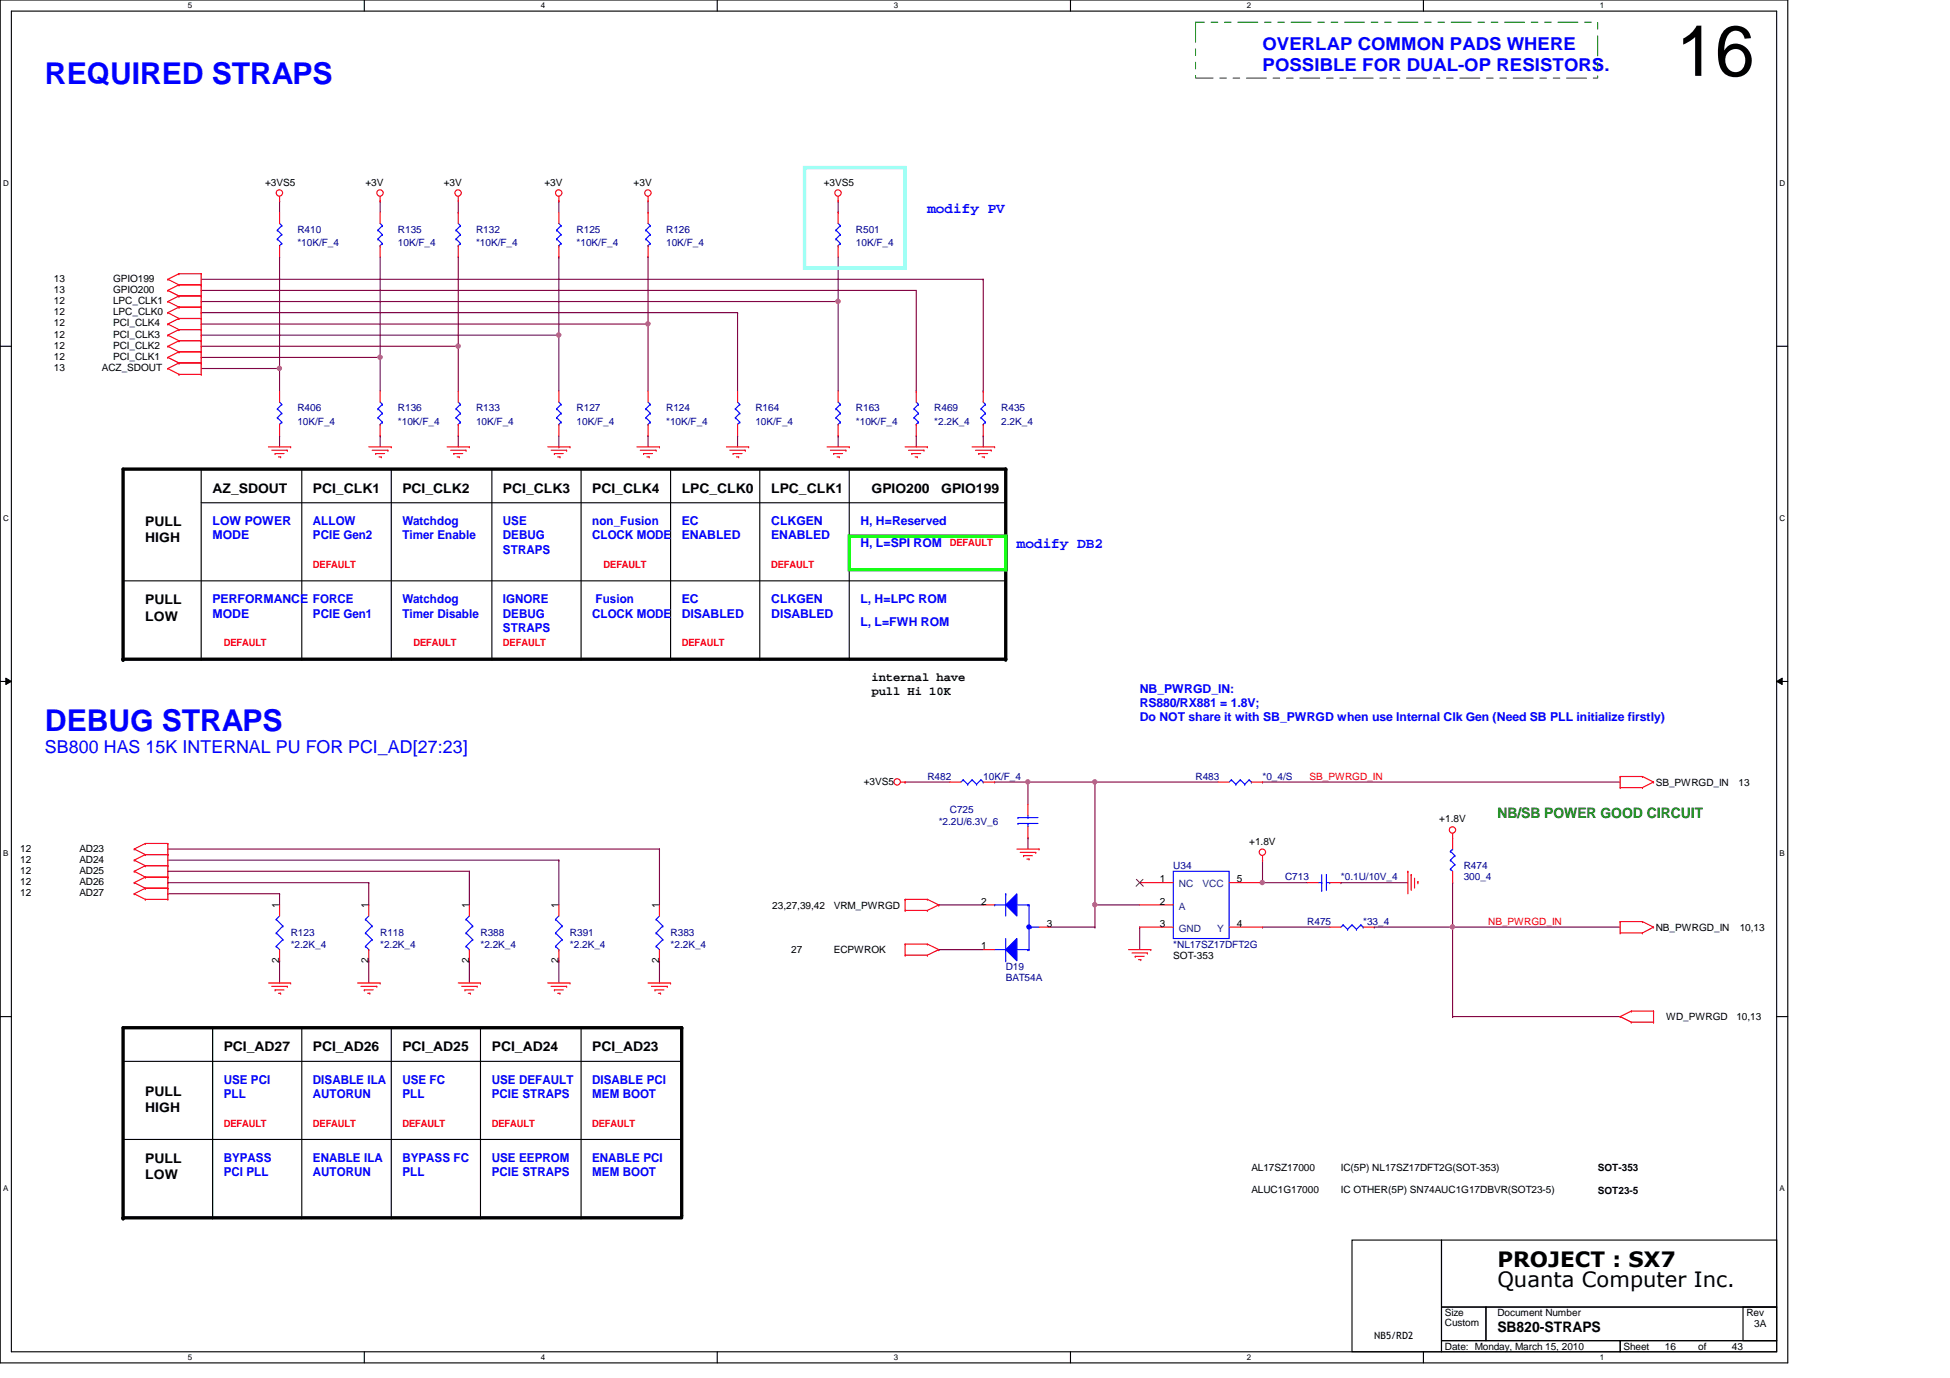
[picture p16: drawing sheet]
<svg xmlns="http://www.w3.org/2000/svg" width="297mm" height="210mm" viewBox="0 0 297 210" stroke-linecap="round" stroke-linejoin="round" font-family="sans-serif">
<defs><g id="words">
<text font-size="10.9" x="255.3" y="11.6">16</text>
<g font-size="4.6" fill="#00f">
<text x="6.9" y="12.7">REQUIRED STRAPS</text>
<text x="6.9" y="111.4">DEBUG STRAPS</text>
</g>
<g font-size="3.2">
<text x="228.1" y="196">Quanta Computer Inc.</text>
<text x="228.1" y="193">PROJECT : SX7</text>
</g>
<g font-size="2.7" fill="#00f">
<text x="192.3" y="7.6">OVERLAP COMMON PADS WHERE</text>
<text x="192.3" y="10.9">POSSIBLE FOR DUAL-OP RESISTORS.</text>
<text x="6.9" y="114.8">SB800 HAS 15K INTERNAL PU FOR PCI_AD[27:23]</text>
</g>
<g font-size="2.2" fill="#00f">
<text x="141.3" y="32.4">modify PV</text>
<text x="154.9" y="83.5">modify DB2</text>
</g>
<text font-size="2.2" fill="#008000" x="228.1" y="124.6">NB/SB POWER GOOD CIRCUIT</text>
<text font-size="2.2" x="228.1" y="202.9">SB820-STRAPS</text>
<g font-size="2">
<text x="32.4" y="75.1">AZ_SDOUT</text>
<text x="47.7" y="75.1">PCI_CLK1</text>
<text x="61.3" y="75.1">PCI_CLK2</text>
<text x="76.6" y="75.1">PCI_CLK3</text>
<text x="90.2" y="75.1">PCI_CLK4</text>
<text x="103.8" y="75.1">LPC_CLK0</text>
<text x="117.5" y="75.1">LPC_CLK1</text>
<text x="132.8" y="75.1">GPIO200</text>
<text x="143.4" y="75.1">GPIO199</text>
<text x="22.1" y="80.2">PULL</text>
<text x="22.1" y="82.6">HIGH</text>
<text x="22.1" y="92.1">PULL</text>
<text x="22.1" y="94.5">LOW</text>
<text x="34.1" y="160.1">PCI_AD27</text>
<text x="47.7" y="160.1">PCI_AD26</text>
<text x="61.3" y="160.1">PCI_AD25</text>
<text x="74.9" y="160.1">PCI_AD24</text>
<text x="90.2" y="160.1">PCI_AD23</text>
<text x="22.1" y="167">PULL</text>
<text x="22.1" y="169.4">HIGH</text>
<text x="22.1" y="177.2">PULL</text>
<text x="22.1" y="179.6">LOW</text>
</g>
<g font-size="1.9" fill="#00f">
<text x="32.4" y="80">LOW POWER</text>
<text x="32.4" y="82.2">MODE</text>
<text x="47.7" y="80">ALLOW</text>
<text x="47.7" y="82.2">PCIE Gen2</text>
<text x="61.3" y="80">Watchdog</text>
<text x="61.3" y="82.2">Timer Enable</text>
<text x="76.6" y="80">USE</text>
<text x="76.6" y="82.2">DEBUG</text>
<text x="90.2" y="80">non_Fusion</text>
<text x="90.2" y="82.2">CLOCK MODE</text>
<text x="103.8" y="80">EC</text>
<text x="103.8" y="82.2">ENABLED</text>
<text x="117.5" y="80">CLKGEN</text>
<text x="117.5" y="82.2">ENABLED</text>
<text x="131.1" y="80">H, H=Reserved</text>
<text x="131.1" y="83.4">H, L=SPI ROM</text>
<text x="76.6" y="84.4">STRAPS</text>
<text x="32.4" y="91.9">PERFORMANCE FORCE</text>
<text x="32.4" y="94.1">MODE</text>
<text x="47.7" y="94.1">PCIE Gen1</text>
<text x="61.3" y="91.9">Watchdog</text>
<text x="61.3" y="94.1">Timer Disable</text>
<text x="76.6" y="91.9">IGNORE</text>
<text x="76.6" y="94.1">DEBUG</text>
<text x="90.2" y="94.1">CLOCK MODE</text>
<text x="90.7" y="91.9">Fusion</text>
<text x="103.8" y="91.9">EC</text>
<text x="103.8" y="94.1">DISABLED</text>
<text x="117.5" y="91.9">CLKGEN</text>
<text x="117.5" y="94.1">DISABLED</text>
<text x="131.1" y="91.9">L, H=LPC ROM</text>
<text x="131.1" y="95.3">L, L=FWH ROM</text>
<text x="76.6" y="96.3">STRAPS</text>
<text x="173.6" y="105.5">NB_PWRGD_IN:</text>
<text x="173.6" y="107.7">RS880/RX881 = 1.8V;</text>
<text x="173.6" y="109.9">Do NOT share it with SB_PWRGD when use Internal Clk Gen (Need SB PLL initialize firstly)</text>
<text x="34.1" y="165.1">USE PCI</text>
<text x="34.1" y="167.3">PLL</text>
<text x="47.7" y="165.1">DISABLE ILA</text>
<text x="47.7" y="167.3">AUTORUN</text>
<text x="61.3" y="165.1">USE FC</text>
<text x="61.3" y="167.3">PLL</text>
<text x="74.9" y="165.1">USE DEFAULT</text>
<text x="74.9" y="167.3">PCIE STRAPS</text>
<text x="90.2" y="165.1">DISABLE PCI</text>
<text x="90.2" y="167.3">MEM BOOT</text>
<text x="34.1" y="177">BYPASS</text>
<text x="34.1" y="179.2">PCI PLL</text>
<text x="47.7" y="177">ENABLE ILA</text>
<text x="47.7" y="179.2">AUTORUN</text>
<text x="61.3" y="177">BYPASS FC</text>
<text x="61.3" y="179.2">PLL</text>
<text x="74.9" y="177">USE EEPROM</text>
<text x="74.9" y="179.2">PCIE STRAPS</text>
<text x="90.2" y="177">ENABLE PCI</text>
<text x="90.2" y="179.2">MEM BOOT</text>
</g>
<g font-size="1.9">
<text x="132.8" y="103.7">internal have</text>
<text x="132.8" y="105.8">pull Hi 10K</text>
</g>
<g font-size="1.5">
<text x="40.4" y="28.3">+3VS5</text>
<text x="55.7" y="28.3">+3V</text>
<text x="67.6" y="28.3">+3V</text>
<text x="82.9" y="28.3">+3V</text>
<text x="96.5" y="28.3">+3V</text>
<text x="125.5" y="28.3">+3VS5</text>
<text x="8.2" y="46.3">12</text>
<text x="8.2" y="42.9">13</text>
<text x="8.2" y="44.6">13</text>
<text x="17.2" y="46.3">LPC_CLK1</text>
<text x="17.2" y="42.9">GPIO199</text>
<text x="17.2" y="44.6">GPIO200</text>
<text x="8.2" y="48">12</text>
<text x="8.2" y="49.7">12</text>
<text x="8.2" y="51.4">12</text>
<text x="8.2" y="53.1">12</text>
<text x="17.2" y="48">LPC_CLK0</text>
<text x="17.2" y="49.7">PCI_CLK4</text>
<text x="17.2" y="51.4">PCI_CLK3</text>
<text x="17.2" y="53.1">PCI_CLK2</text>
<text x="8.2" y="56.5">13</text>
<text x="8.2" y="54.8">12</text>
<text x="15.5" y="56.5">ACZ_SDOUT</text>
<text x="17.2" y="54.8">PCI_CLK1</text>
<text x="131.6" y="119.5">+3VS5</text>
<text x="252.2" y="119.7">SB_PWRGD_IN</text>
<text x="264.8" y="119.7">13</text>
<text x="219.2" y="125.3">+1.8V</text>
<text x="3.1" y="131.4">12</text>
<text x="3.1" y="129.7">12</text>
<text x="12.1" y="131.4">AD24</text>
<text x="12.1" y="129.7">AD23</text>
<text x="190.3" y="128.7">+1.8V</text>
<text x="3.1" y="136.5">12</text>
<text x="3.1" y="134.8">12</text>
<text x="3.1" y="133.1">12</text>
<text x="12.1" y="136.5">AD27</text>
<text x="12.1" y="134.8">AD26</text>
<text x="12.1" y="133.1">AD25</text>
<text x="149.5" y="137.8">2</text>
<text x="176.7" y="134.4">1</text>
<text x="176.7" y="137.8">2</text>
<text x="188.4" y="134.4">5</text>
<text x="42.5" y="138.3" transform="rotate(-90 42.5 138.3)">1</text>
<text x="56.1" y="138.3" transform="rotate(-90 56.1 138.3)">1</text>
<text x="71.5" y="138.3" transform="rotate(-90 71.5 138.3)">1</text>
<text x="85.1" y="138.3" transform="rotate(-90 85.1 138.3)">1</text>
<text x="100.4" y="138.3" transform="rotate(-90 100.4 138.3)">1</text>
<text x="117.6" y="138.4">23,27,39,42</text>
<text x="127" y="138.4">VRM_PWRGD</text>
<text x="159.5" y="141.2">3</text>
<text x="176.7" y="141.2">3</text>
<text x="188.4" y="141.2">4</text>
<text x="252.2" y="141.8">NB_PWRGD_IN</text>
<text x="265" y="141.8">10,13</text>
<text x="42.5" y="146.7" transform="rotate(-90 42.5 146.7)">2</text>
<text x="56.1" y="146.7" transform="rotate(-90 56.1 146.7)">2</text>
<text x="71.5" y="146.7" transform="rotate(-90 71.5 146.7)">2</text>
<text x="85.1" y="146.7" transform="rotate(-90 85.1 146.7)">2</text>
<text x="100.4" y="146.7" transform="rotate(-90 100.4 146.7)">2</text>
<text x="120.5" y="145.2">27</text>
<text x="127" y="145.2">ECPWROK</text>
<text x="149.5" y="144.6">1</text>
<text x="178.7" y="146">SOT-353</text>
<text x="253.8" y="155.4">WD_PWRGD</text>
<text x="264.5" y="155.4">10,13</text>
<text x="190.6" y="178.4">AL17SZ17000</text>
<text x="204.3" y="178.4">IC(5P) NL17SZ17DFT2G(SOT-353)</text>
<text x="243.4" y="178.4">SOT-353</text>
<text x="190.6" y="181.8">ALUC1G17000</text>
<text x="204.3" y="181.8">IC OTHER(5P) SN74AUC1G17DBVR(SOT23-5)</text>
<text x="243.4" y="181.8">SOT23-5</text>
<text x="220.1" y="200.5">Size</text>
<text x="220.1" y="202">Custom</text>
<text x="228.1" y="200.5">Document Number</text>
<text x="266" y="200.5">Rev</text>
<text x="267.2" y="202.2">3A</text>
<text x="209.3" y="204">NB5/RD2</text>
<text x="220.1" y="205.6">Date: Monday, March 15, 2010</text>
<text x="247.3" y="205.6">Sheet</text>
<text x="253.6" y="205.6">16</text>
<text x="258.7" y="205.6">of</text>
<text x="263.8" y="205.6">43</text>
</g>
<g font-size="1.5" fill="#000080">
<text x="45.3" y="35.4">R410</text>
<text x="60.6" y="35.4">R135</text>
<text x="72.5" y="35.4">R132</text>
<text x="87.8" y="35.4">R125</text>
<text x="101.5" y="35.4">R126</text>
<text x="130.4" y="35.4">R501</text>
<text x="45.3" y="37.5">*10K/F_4</text>
<text x="60.6" y="37.5">10K/F_4</text>
<text x="72.5" y="37.5">*10K/F_4</text>
<text x="87.8" y="37.5">*10K/F_4</text>
<text x="101.5" y="37.5">10K/F_4</text>
<text x="130.4" y="37.5">10K/F_4</text>
<text x="45.3" y="62.7">R406</text>
<text x="45.3" y="64.7">10K/F_4</text>
<text x="60.6" y="62.7">R136</text>
<text x="60.6" y="64.7">*10K/F_4</text>
<text x="72.5" y="62.7">R133</text>
<text x="72.5" y="64.7">10K/F_4</text>
<text x="87.8" y="62.7">R127</text>
<text x="87.8" y="64.7">10K/F_4</text>
<text x="101.5" y="62.7">R124</text>
<text x="101.5" y="64.7">*10K/F_4</text>
<text x="115.1" y="62.7">R164</text>
<text x="115.1" y="64.7">10K/F_4</text>
<text x="130.4" y="62.7">R163</text>
<text x="130.4" y="64.7">*10K/F_4</text>
<text x="142.3" y="62.7">R469</text>
<text x="142.3" y="64.7">*2.2K_4</text>
<text x="152.5" y="62.7">R435</text>
<text x="152.5" y="64.7">2.2K_4</text>
<text x="141.3" y="118.8">R482</text>
<text x="149.8" y="118.8">10K/F_4</text>
<text x="182.1" y="118.8">R483</text>
<text x="192.3" y="118.8">*0_4/S</text>
<text x="143" y="125.6">*2.2U/6.3V_6</text>
<text x="144.7" y="123.9">C725</text>
<text x="178.7" y="132.4">U34</text>
<text x="195.7" y="134.1">C713</text>
<text x="204.3" y="134.1">*0.1U/10V_4</text>
<text x="223" y="132.4">R474</text>
<text x="223" y="134.1">300_4</text>
<text x="44.3" y="142.6">R123</text>
<text x="57.9" y="142.6">R118</text>
<text x="73.2" y="142.6">R388</text>
<text x="86.8" y="142.6">R391</text>
<text x="102.1" y="142.6">R383</text>
<text x="199.1" y="140.9">R475</text>
<text x="207.6" y="140.9">*33_4</text>
<text x="44.3" y="144.4">*2.2K_4</text>
<text x="57.9" y="144.4">*2.2K_4</text>
<text x="73.2" y="144.4">*2.2K_4</text>
<text x="86.8" y="144.4">*2.2K_4</text>
<text x="102.1" y="144.4">*2.2K_4</text>
<text x="153.2" y="147.7">D19</text>
<text x="153.2" y="149.4">BAT54A</text>
<text x="178.7" y="144.4">*NL17SZ17DFT2G</text>
</g>
<g font-size="1.5" fill="#f00">
<text x="144.7" y="83.1">DEFAULT</text>
<text x="47.7" y="86.5">DEFAULT</text>
<text x="91.9" y="86.5">DEFAULT</text>
<text x="117.5" y="86.5">DEFAULT</text>
<text x="34.1" y="98.4">DEFAULT</text>
<text x="63" y="98.4">DEFAULT</text>
<text x="76.6" y="98.4">DEFAULT</text>
<text x="103.8" y="98.4">DEFAULT</text>
<text x="199.5" y="118.8">SB_PWRGD_IN</text>
<text x="226.7" y="140.9">NB_PWRGD_IN</text>
<text x="34.1" y="171.6">DEFAULT</text>
<text x="47.7" y="171.6">DEFAULT</text>
<text x="61.3" y="171.6">DEFAULT</text>
<text x="74.9" y="171.6">DEFAULT</text>
<text x="90.2" y="171.6">DEFAULT</text>
</g>
<g font-size="1.5" fill="#004080">
<text x="179.6" y="135.2">NC</text>
<text x="183.2" y="135.2">VCC</text>
<text x="179.6" y="138.6">A</text>
<text x="179.6" y="141.9">GND</text>
<text x="185.4" y="141.9">Y</text>
</g>
<g font-size="1.2">
<text x="28.6" y="1.3">5</text>
<text x="82.4" y="1.3">4</text>
<text x="136.1" y="1.3">3</text>
<text x="189.9" y="1.3">2</text>
<text x="243.7" y="1.3">1</text>
<text x=".5" y="28.3">D</text>
<text x="271.1" y="28.3">D</text>
<text x=".5" y="79.4">C</text>
<text x="271.1" y="79.4">C</text>
<text x=".5" y="130.4">B</text>
<text x="271.1" y="130.4">B</text>
<text x=".5" y="181.5">A</text>
<text x="271.1" y="181.5">A</text>
<text x="28.6" y="207.2">5</text>
<text x="82.4" y="207.2">4</text>
<text x="136.1" y="207.2">3</text>
<text x="189.9" y="207.2">2</text>
<text x="243.7" y="207.2">1</text>
</g>
</g></defs>
<path d="M0 0h272.3v207.6h-272.3zM1.7 1.7h268.9v204.2h-268.9z" fill="none" stroke="#000" stroke-width=".17"/>
<g fill="#fff">
<path d="M28.6 .2h.6v1.3h-.6z"/>
<path d="M28.6 206.1h.6v1.3h-.6z"/>
</g>
<path d="M55.5 0v1.7M55.5 205.9v1.7" fill="none" stroke="#000" stroke-width=".17"/>
<g fill="#fff">
<path d="M82.4 .2h.6v1.3h-.6z"/>
<path d="M82.4 206.1h.6v1.3h-.6z"/>
</g>
<path d="M109.3 0v1.7M109.3 205.9v1.7" fill="none" stroke="#000" stroke-width=".17"/>
<g fill="#fff">
<path d="M136.1 .2h.7v1.3h-.7z"/>
<path d="M136.1 206.1h.7v1.3h-.7z"/>
</g>
<path d="M163.1 0v1.7M163.1 205.9v1.7" fill="none" stroke="#000" stroke-width=".17"/>
<g fill="#fff">
<path d="M189.9 .2h.7v1.3h-.7z"/>
<path d="M189.9 206.1h.7v1.3h-.7z"/>
</g>
<path d="M216.8 0v1.7M216.8 205.9v1.7" fill="none" stroke="#000" stroke-width=".17"/>
<g fill="#fff">
<path d="M243.7 .2h.6v1.3h-.6z"/>
<path d="M243.7 206.1h.6v1.3h-.6z"/>
<path d="M.5 27.2h.8v1.4h-.8z"/>
<path d="M271.1 27.2h.8v1.4h-.8z"/>
<path d="M.5 78.3h.8v1.3h-.8z"/>
<path d="M271.1 78.3h.8v1.3h-.8z"/>
</g>
<path d="M0 52.7h1.7M270.6 52.7h1.7" fill="none" stroke="#000" stroke-width=".17"/>
<g fill="#fff">
<path d="M.5 129.3h.7v1.4h-.7z"/>
<path d="M271.1 129.3h.7v1.4h-.7z"/>
</g>
<path d="M0 103.8h1.7M270.6 103.8h1.7" fill="none" stroke="#000" stroke-width=".17"/>
<path d="M.9 103.3l.8 .5-.8 .5zM270.6 103.8l.9-.5v1z" fill="#000"/>
<path d="M.9 103.3l.8 .5-.8 .5zM270.6 103.8l.9-.5v1z" fill="none" stroke="#000" stroke-width=".15"/>
<g fill="#fff">
<path d="M.5 180.4h.7v1.3h-.7z"/>
<path d="M271.1 180.4h.7v1.3h-.7z"/>
</g>
<path d="M0 154.9h1.7M270.6 154.9h1.7" fill="none" stroke="#000" stroke-width=".17"/>
<g fill="none" stroke="#800040" stroke-width=".17">
<path d="M149.8 66.4h.1M149.8 66.4v1.7M166.8 119.1h.1M166.8 119.1h18.7M25.6 134.5h.1M25.6 132.7h.1M25.6 131h.1M25.6 129.3h.1M25.6 134.5h30.6M25.6 132.7h45.9M25.6 131h59.5M25.6 129.3h74.9"/>
<path d="M56.2 134.5h.1M56.2 134.5v3.3M71.5 132.7h.1M71.5 132.7v5.1M85.1 131h.1M85.1 131v6.8M100.5 129.3h.1M100.5 129.3v8.5M156.6 127.6h.1M156.6 127.6v1.7M56.2 146.3h.1M56.2 146.3v3.4"/>
<path d="M71.5 146.3h.1M71.5 146.3v3.4M85.1 146.3h.1M85.1 146.3v3.4M100.5 146.3h.1M100.5 146.3v3.4"/>
</g>
<circle cx="166.8" cy="119.1" r=".32" fill="#f0f"/>
<circle cx="166.8" cy="119.1" r=".32" fill="none" stroke="#f0f" stroke-width=".17"/>
<path d="M192.3 134.5h.1M192.3 134.5h6.8M143 144.7h.1M143 144.7h6.8" fill="none" stroke="#800040" stroke-width=".17"/>
<circle cx="192.3" cy="134.4" r=".32" fill="#f0f"/>
<circle cx="192.3" cy="134.4" r=".32" fill="none" stroke="#f0f" stroke-width=".17"/>
<path d="M209.3 141.2h.1M209.3 141.2h12M221.3 141.2h.1M221.3 141.2v13.7" fill="none" stroke="#800040" stroke-width=".17"/>
<circle cx="221.2" cy="141.2" r=".32" fill="#f0f"/>
<circle cx="221.2" cy="141.2" r=".32" fill="none" stroke="#f0f" stroke-width=".17"/>
<g fill="none" stroke="#800040" stroke-width=".17">
<path d="M137.9 119.1h.1M137.9 119.1h6.8M151.5 119.1h.1M151.5 119.1h15.3M156.6 119.1h.1M156.6 119.1v3.4M192.3 119.1h.1M192.3 119.1h54.5M143 137.8h.1M143 137.8h6.8M192.3 131h.1M192.3 131v3.5"/>
<path d="M204.3 134.5h.1M204.3 134.5h10.2M221.3 134.5h.1M221.3 134.5v6.7M173.6 141.2h.1M173.6 141.2v3.5M192.3 141.2h.1M192.3 141.2h10.3M221.3 141.2h.1M221.3 141.2h25.5"/>
</g>
<circle cx="156.6" cy="119.1" r=".32" fill="#f0f"/>
<circle cx="156.6" cy="119.1" r=".32" fill="none" stroke="#f0f" stroke-width=".17"/>
<path d="M30.6 42.5h119.2M149.8 42.5h.1M42.6 66.4h.1M42.6 66.4v1.7M25.6 136.1h.1M25.6 136.1h17M42.6 136.1h.1M42.6 136.1v1.7M166.8 137.8h.1M166.8 137.8v3.4M42.6 146.3h.1M42.6 146.3v3.4" fill="none" stroke="#800040" stroke-width=".17"/>
<circle cx="166.8" cy="137.8" r=".32" fill="#f0f"/>
<circle cx="166.8" cy="137.8" r=".32" fill="none" stroke="#f0f" stroke-width=".17"/>
<g fill="none" stroke="#800040" stroke-width=".17">
<path d="M30.6 47.6h.1M30.6 49.4h.1M30.6 47.6h81.7M30.6 49.4h68.1M98.7 49.4h.1M98.7 49.4v10.2M112.3 47.6h.1M112.3 47.6v12M98.7 66.4h.1M98.7 66.4v1.7M112.3 66.4h.1M112.3 66.4v1.7"/>
<path d="M127.7 66.4h.1M127.7 66.4v1.7M166.8 119.1h.1M166.8 119.1v18.7M166.8 137.8h.1M166.8 137.8h6.8M160 141.2h6.8M166.8 141.2h.1M221.3 154.9h.1M221.3 154.9h25.5"/>
</g>
<circle cx="98.7" cy="49.3" r=".32" fill="#f0f"/>
<circle cx="98.7" cy="49.3" r=".32" fill="none" stroke="#f0f" stroke-width=".17"/>
<path d="M30.6 51.1h.1M30.6 52.7h.1M30.6 51.1h54.5M30.6 52.7h39.2M85.1 51.1h.1M85.1 51.1v8.5M69.8 66.4h.1M69.8 66.4v1.7M85.1 68.1h.1M85.1 66.4v1.7" fill="none" stroke="#800040" stroke-width=".17"/>
<circle cx="69.8" cy="52.7" r=".32" fill="#f0f"/>
<circle cx="69.8" cy="52.7" r=".32" fill="none" stroke="#f0f" stroke-width=".17"/>
<path d="M30.6 54.4h.1M30.6 45.9h.1M30.6 54.4h27.3M30.6 45.9h97.1M57.9 54.4h.1M57.9 54.4v5.2M69.8 52.7h.1M69.8 52.7v6.9M57.9 66.4h.1M57.9 66.4v1.7" fill="none" stroke="#800040" stroke-width=".17"/>
<circle cx="127.6" cy="45.9" r=".32" fill="#f0f"/>
<circle cx="127.6" cy="45.9" r=".32" fill="none" stroke="#f0f" stroke-width=".17"/>
<path d="M42.6 30.6h.1M42.6 39.1h.1M42.6 30.6v1.7M42.6 39.1v20.5M30.6 56.1h12M42.6 56.1h.1M127.7 45.9h.1M127.7 45.9v13.7M149.8 59.6h.1M149.8 42.5v17.1M139.6 66.4h.1M139.6 66.4v1.7" fill="none" stroke="#800040" stroke-width=".17"/>
<circle cx="42.6" cy="56.1" r=".32" fill="#f0f"/>
<circle cx="42.6" cy="56.1" r=".32" fill="none" stroke="#f0f" stroke-width=".17"/>
<path d="M85.1 30.6h.1M85.1 39.1h.1M85.1 30.6v1.7M85.1 39.1v12" fill="none" stroke="#800040" stroke-width=".17"/>
<circle cx="85.1" cy="51" r=".32" fill="#f0f"/>
<circle cx="85.1" cy="51" r=".32" fill="none" stroke="#f0f" stroke-width=".17"/>
<path d="M57.9 30.6h.1M57.9 30.6v1.7M57.9 39.1v15.3M30.6 44.2h.1M30.6 44.2h109v15.4M57.9 54.4h.1M139.6 59.6h.1" fill="none" stroke="#800040" stroke-width=".17"/>
<circle cx="57.9" cy="54.4" r=".32" fill="#f0f"/>
<circle cx="57.9" cy="54.4" r=".32" fill="none" stroke="#f0f" stroke-width=".17"/>
<path d="M69.8 32.3h.1M69.8 39.1h.1M69.8 30.6v1.7M69.8 39.1v13.6M98.7 32.3h.1M98.7 39.1h.1M98.7 30.6v1.7M98.7 39.1v10.3M127.7 32.3h.1M127.7 30.6v1.7M127.7 39.1v6.8M127.7 45.9h.1" fill="none" stroke="#800040" stroke-width=".17"/>
<g fill="none" stroke="#f00" stroke-width=".17">
<path d="M42.6 30.6h.1M42.6 29.9v.7M42.6 32.3v1.7M42.6 37.4v1.7M57.9 30.6h.1M57.9 29.9v.7M69.8 30.6h.1M69.8 29.9v.7M85.1 30.6h.1M85.1 29.9v.7M98.7 30.6h.1M98.7 29.9v.7"/>
<path d="M98.7 32.3v1.7M98.7 37.4v1.7M127.7 30.6h.1M127.7 29.9v.7M25.6 56.1h.1M25.6 45.9h.1M25.6 47.6h.1M25.6 49.4h.1M25.6 51.1h.1M25.6 52.7h.1M25.6 54.4h.1M25.6 42.5h.1"/>
<path d="M25.6 44.2h.1M25.6 56.1l1.7 .9M25.6 45.9l1.7 .9M25.6 47.6l1.7 .9M25.6 49.4l1.7 .8M25.6 51.1l1.7 .8M25.6 52.7l1.7 .9M25.6 54.4l1.7 .9M25.6 42.5l1.7 .9M25.6 44.2l1.7 .9M27.3 55.3h.1M27.3 57h.1"/>
<path d="M27.3 45.1h.1M27.3 46.8h.1M27.3 48.5h.1M27.3 50.2h.1M27.3 51.9h.1M27.3 53.6h.1M27.3 41.7h.1M27.3 43.4h.1M27.3 55.3l-1.7 .8M27.3 55.3h3.3M27.3 57h3.3M27.3 45.1l-1.7 .8"/>
<path d="M27.3 45.1h3.3M27.3 46.8h3.3M27.3 46.8l-1.7 .8M27.3 48.5h3.3M27.3 48.5l-1.7 .9M27.3 50.2h3.3M27.3 50.2l-1.7 .9M27.3 51.9h3.3M27.3 51.9l-1.7 .8M27.3 53.6h3.3M27.3 53.6l-1.7 .8M27.3 41.7l-1.7 .8"/>
<path d="M27.3 41.7h3.3M27.3 43.4h3.3M27.3 43.4l-1.7 .8M30.6 55.3h.1M30.6 57h.1M30.6 45.1h.1M30.6 46.8h.1M30.6 48.5h.1M30.6 50.2h.1M30.6 51.9h.1M30.6 53.6h.1M30.6 41.7h.1"/>
<path d="M30.6 43.4h.1M30.6 41.7v15.3M57.9 59.6v1.7M69.8 59.6v1.7M98.7 59.6v1.7M40.9 68.1h3.4M41.4 68.6h2.4M41.9 69.1h.1M41.9 69.1h1.4M42.4 69.6h.4M42.8 69.6h.1M43.8 68.6h.1"/>
<path d="M44.3 68.1h.1M56.2 68.1h3.4M56.7 68.6h2.4M57.2 69.1h.1M57.2 69.1h1.4M57.7 69.6h.4M57.9 64.6v1.8M58.1 69.6h.1M59.1 68.6h.1M59.6 68.1h.1M68.1 68.1h3.4M68.6 68.6h2.4"/>
<path d="M69.1 69.1h.1M69.1 69.1h1.4M69.6 69.6h.4M69.8 64.6v1.8M70 69.6h.1M71 68.6h.1M71.5 68.1h.1M83.4 68.1h3.4M83.9 68.6h2.4M84.5 69.1h.1M84.5 69.1h1.3M85 69.6h.3"/>
<path d="M85.3 69.6h.1M86.3 68.6h.1M86.8 68.1h.1M97 68.1h3.5M97.5 68.6h2.4M98 69.1h.1M98 69.1h1.4M98.5 69.6h.4M98.7 64.6v1.8M98.9 69.6h.1M99.9 68.6h.1M100.5 68.1h.1"/>
<path d="M110.7 68.1h3.3M111.2 68.6h2.3M111.7 69.1h.1M111.7 69.1h1.3M112.2 69.6h.3M112.5 69.6h.1M113.5 68.6h.1M114 68.1h.1M126 68.1h3.4M126.5 68.6h2.4M127 69.1h.1M127 69.1h1.4"/>
<path d="M127.5 69.6h.3M127.8 69.6h.1M128.9 68.6h.1M129.4 68.1h.1M137.9 68.1h3.4M138.4 68.6h2.4M138.9 69.1h.1M138.9 69.1h1.3M139.4 69.6h.3M139.7 69.6h.1M140.8 68.6h.1M141.3 68.1h.1"/>
<path d="M148.1 68.1h3.4M148.6 68.6h2.4M149.1 69.1h.1M149.1 69.1h1.3M149.6 69.6h.3M149.9 69.6h.1M151 68.6h.1M151.5 68.1h.1M137.2 119.1h.7M137.9 119.1h.1M246.8 120h.1M246.8 118.3h.1"/>
<path d="M246.8 118.3v1.7M246.8 118.3h3.4M246.8 120h3.4M250.2 118.3h.1M250.2 120h.1M250.2 118.3l1.7 .8M251.9 119.1h.1M251.9 119.1l-1.7 .9M20.4 136.1h.1M20.4 134.5h.1M20.4 132.7h.1M20.4 131h.1"/>
<path d="M20.4 129.3h.1M20.4 136.1l1.7 .9M20.4 134.5l1.7 .8M20.4 132.7l1.7 .9M20.4 131l1.7 .9M20.4 129.3l1.7 .9M22.1 135.3h.1M22.1 137h.1M22.1 133.6h.1M22.1 131.9h.1M22.1 130.2h.1M22.1 128.5h.1"/>
<path d="M22.1 135.3l-1.7 .8M22.1 135.3h3.5M22.1 137h3.5M22.1 133.6l-1.7 .9M22.1 133.6h3.5M22.1 131.9l-1.7 .8M22.1 131.9h3.5M22.1 130.2l-1.7 .8M22.1 130.2h3.5M22.1 128.5l-1.7 .8M22.1 128.5h3.5M25.6 135.3h.1"/>
<path d="M25.6 137h.1M25.6 133.6h.1M25.6 131.9h.1M25.6 130.2h.1M25.6 128.5h.1M25.6 128.5v8.5M42.6 137.8v1.7M71.5 137.8v1.7M100.5 137.8v1.7M137.9 137h.1M137.9 138.7h.1M137.9 137h3.4"/>
<path d="M137.9 137v1.7M137.9 138.7h3.4M141.3 137h.1M141.3 138.7h.1M141.3 137l1.7 .8M143 137.8h.1M143 137.8l-1.7 .9M154.9 129.3h3.4M155.4 129.8h2.4M155.9 130.3h.1M155.9 130.3h1.4M156.4 130.9h.4"/>
<path d="M156.8 130.9h.1M157.8 129.8h.1M158.3 129.3h.1M173.6 134.5h5.1M173.6 137.8h5.1M187.2 134.5h5.1M192.3 131h.1M192.3 130.3v.7M214.5 132.7h.1M214.5 132.7v3.4M215 133.2h.1M215 133.2v2.4"/>
<path d="M215.5 135.1h.1M215.5 133.8v1.3M216 134.3h.1M216 134.3v.3M221.3 127.6h.1M221.3 127v2.3M221.3 132.7v1.8M40.9 149.7h3.4M41.4 150.2h2.4M41.9 150.8h.1M41.9 150.8h1.4M42.4 151.3h.4"/>
<path d="M42.6 144.7v1.6M42.8 151.3h.1M43.8 150.2h.1M44.3 149.7h.1M54.5 149.7h3.4M55 150.2h2.4M55.5 150.8h.1M55.5 150.8h1.4M56 151.3h.3M56.3 151.3h.1M57.4 150.2h.1M57.9 149.7h.1"/>
<path d="M69.8 149.7h3.4M70.3 150.2h2.4M70.8 150.8h.1M70.8 150.8h1.4M71.3 151.3h.4M71.5 144.7v1.6M71.7 151.3h.1M72.7 150.2h.1M73.2 149.7h.1M83.4 149.7h3.4M83.9 150.2h2.4M84.5 150.8h.1"/>
<path d="M84.5 150.8h1.3M85 151.3h.3M85.3 151.3h.1M86.3 150.2h.1M86.8 149.7h.1M98.7 149.7h3.4M99.2 150.2h2.4M99.8 150.8h.1M99.8 150.8h1.3M100.3 151.3h.3M100.5 144.7v1.6M100.6 151.3h.1"/>
<path d="M101.6 150.2h.1M102.1 149.7h.1M137.9 143.8h.1M137.9 145.5h.1M137.9 143.8h3.4M137.9 143.8v1.7M137.9 145.5h3.4M141.3 143.8h.1M141.3 145.5h.1M141.3 143.8l1.7 .9M143 144.7h.1M143 144.7l-1.7 .8"/>
<path d="M171.9 144.7h3.4M172.4 145.2h2.4M172.9 145.7h.1M172.9 145.7h1.4M173.4 146.2h.4M173.6 141.2h5.1M173.8 146.2h.1M174.8 145.2h.1M175.3 144.7h.1M187.2 141.2h5.1M246.8 154.9h.1M246.8 142.1h.1"/>
<path d="M246.8 140.4h.1M246.8 154.9l1.7 .8M246.8 140.4h3.4M246.8 142.1h3.4M246.8 140.4v1.7M248.5 154h.1M248.5 155.7h.1M248.5 154h3.4M248.5 154l-1.7 .9M248.5 155.7h3.4M250.2 140.4h.1M250.2 142.1h.1"/>
<path d="M250.2 140.4l1.7 .8M251.9 155.7h.1M251.9 154h.1M251.9 141.2h.1M251.9 154v1.7M251.9 141.2l-1.7 .9"/>
<circle cx="42.6" cy="29.4" r=".49"/>
<circle cx="57.9" cy="29.4" r=".49"/>
<circle cx="69.8" cy="29.4" r=".49"/>
<circle cx="85.1" cy="29.4" r=".49"/>
<circle cx="98.7" cy="29.4" r=".49"/>
<circle cx="127.7" cy="29.4" r=".49"/>
<circle cx="136.7" cy="119.1" r=".49"/>
<circle cx="192.3" cy="129.8" r=".49"/>
<circle cx="221.3" cy="126.4" r=".49"/>
</g>
<g fill="none" stroke="#000" stroke-width=".17">
<path d="M30.6 71.5v28.9M30.6 76.6h122.6M46 71.5v28.9M59.6 71.5v28.9M74.9 71.5v28.9M88.5 71.5v28.9M102.1 71.5v28.9M115.7 71.5v28.9M129.4 71.5v28.9M153.2 76.6h.1M18.8 88.5h134.4M153.2 88.5h.1"/>
<path d="M30.6 100.4h.1M46 100.4h.1M59.6 100.4h.1M74.9 100.4h.1M88.5 100.4h.1M102.1 100.4h.1M115.7 100.4h.1M129.4 100.4h.1M32.4 156.5v29M46 156.5v29M59.6 156.5v29M73.2 156.5v29"/>
<path d="M88.5 156.5v29M18.8 173.6h85M18.8 161.7h85M103.8 173.6h.1M103.8 161.7h.1M32.4 185.5h.1M46 185.5h.1M59.6 185.5h.1M73.2 185.5h.1M88.5 185.5h.1M205.9 188.9h13.7v17h-13.7zM219.6 188.9h51v10.2h-51z"/>
<path d="M219.6 199.1h6.8v5.1h-6.8zM226.4 199.1h44.2v5.1h-44.2zM265.5 199.1h5.1v5.1h-5.1zM219.6 204.2h27.2v1.7h-27.2zM246.8 204.2h23.8v1.7h-23.8z"/>
</g>
<path d="M182.1 3.4h61.3v8.5h-61.3z" fill="none" stroke="#008000" stroke-width=".15" stroke-dasharray="3 1 1 1 1 1"/>
<path d="M18.8 71.5h134.4v28.9h-134.4zM103.8 185.2v-28.7h-85v29h85" fill="none" stroke="#000" stroke-width=".51"/>
<g fill="#000">
<circle cx="153.2" cy="71.5" r=".25"/>
<circle cx="18.8" cy="100.4" r=".25"/>
<circle cx="153.2" cy="100.4" r=".25"/>
<circle cx="103.8" cy="156.5" r=".25"/>
<circle cx="18.8" cy="185.5" r=".25"/>
<circle cx="103.8" cy="185.2" r=".25"/>
</g>
<path d="M129.4 81.7h23.8v5.1h-23.8z" fill="none" stroke="#0f0" stroke-width=".51"/>
<path d="M122.6 25.5h15.3v15.4h-15.3z" fill="none" stroke="#80ffff" stroke-width=".51"/>
<g fill="none" stroke="#00f" stroke-width=".17">
<path d="M42.2 35.1h.1M42.2 36.4h.1M42.2 35.1l.7 .6M42.2 36.4l.7 .7M42.6 37.4h.1M42.6 34l.3 .4M42.9 34.4h.1M42.9 35.7h.1M42.9 37.1h.1M42.9 34.4l-.7 .7M42.9 35.7l-.7 .7M42.9 37.1l-.3 .3"/>
<path d="M98.4 35.1h.1M98.4 36.4h.1M98.4 35.1l.7 .6M98.4 36.4l.7 .7M98.7 37.4h.1M98.7 34l.4 .4M99.1 34.4h.1M99.1 35.7h.1M99.1 37.1h.1M99.1 34.4l-.7 .7M99.1 35.7l-.7 .7M99.1 37.1l-.4 .3"/>
<path d="M57.6 62.3h.1M57.6 63.6h.1M57.6 62.3l.6 .6M57.6 63.6l.6 .7M57.9 64.6h.1M57.9 61.3l.3 .3M58.2 61.6h.1M58.2 62.9h.1M58.2 64.3h.1M58.2 61.6l-.6 .7M58.2 62.9l-.6 .7M58.2 64.3l-.3 .3"/>
<path d="M69.5 62.3h.1M69.5 63.6h.1M69.5 62.3l.6 .6M69.5 63.6l.6 .7M69.8 64.6h.1M69.8 61.3l.3 .3M70.1 61.6h.1M70.1 62.9h.1M70.1 64.3h.1M70.1 61.6l-.6 .7M70.1 62.9l-.6 .7M70.1 64.3l-.3 .3"/>
<path d="M98.4 62.3h.1M98.4 63.6h.1M98.4 62.3l.7 .6M98.4 63.6l.7 .7M98.7 64.6h.1M98.7 61.3l.4 .3M99.1 61.6h.1M99.1 62.9h.1M99.1 64.3h.1M99.1 61.6l-.7 .7M99.1 62.9l-.7 .7M99.1 64.3l-.4 .3"/>
<path d="M42.6 139.5l-.5 .5M71.5 139.5l-.5 .5M100.5 139.5l-.6 .5M178.7 132.7h8.5v10.3h-8.5zM220.9 132.4h.1M220.9 131h.1M220.9 129.7h.1M220.9 132.4l.4 .3M220.9 131l.7 .7M220.9 129.7l.7 .6M221.3 129.3h.1M221.3 129.3l-.4 .4"/>
<path d="M221.6 131.7h.1M221.6 130.3h.1M221.6 131.7l-.7 .7M221.6 130.3l-.7 .7M42.1 140h.1M42.1 142.1h.1M42.1 144.1h.1M42.1 140l1 1.1M42.1 142.1l1 1M42.1 144.1l.5 .6M42.6 144.7h.1M43.1 141.1h.1"/>
<path d="M43.1 143.1h.1M43.1 141.1l-1 1M43.1 143.1l-1 1M71 140h.1M71 142.1h.1M71 144.1h.1M71 140l1 1.1M71 142.1l1 1M71 144.1l.5 .6M71.5 144.7h.1M72 141.1h.1M72 143.1h.1"/>
<path d="M72 141.1l-1 1M72 143.1l-1 1M99.9 140h.1M99.9 142.1h.1M99.9 144.1h.1M99.9 140l1.1 1.1M99.9 142.1l1.1 1M99.9 144.1l.6 .6M100.5 144.7h.1M101 141.1h.1M101 143.1h.1M101 141.1l-1.1 1"/>
<path d="M101 143.1l-1.1 1"/>
</g>
<path d="M173.1 133.9l1.1 1.1M174.1 133.9l-1 1.1" fill="none" stroke="#804000" stroke-width=".15"/>
<circle cx="156.7" cy="141.2" r=".32" fill="#00f"/>
<circle cx="156.7" cy="141.2" r=".32" fill="none" stroke="#00f" stroke-width=".17"/>
<path d="M153.2 144.7l1.7-1.7v3.3z" fill="#00f"/>
<path d="M153.2 144.7l1.7-1.7v3.3z" fill="none" stroke="#00f" stroke-width=".17"/>
<path d="M153.2 137.8l1.7-1.7v3.4z" fill="#00f"/>
<g fill="none" stroke="#00f" stroke-width=".17">
<path d="M57.6 35.1h.1M57.6 36.4h.1M57.6 35.1l.6 .6M57.6 36.4l.6 .7M57.9 37.4h.1M57.9 34l.3 .4M58.2 34.4h.1M58.2 35.7h.1M58.2 37.1h.1M58.2 34.4l-.6 .7M58.2 35.7l-.6 .7M58.2 37.1l-.3 .3"/>
<path d="M69.5 35.1h.1M69.5 36.4h.1M69.5 35.1l.6 .6M69.5 36.4l.6 .7M69.8 37.4h.1M69.8 34l.3 .4M70.1 34.4h.1M70.1 35.7h.1M70.1 37.1h.1M70.1 34.4l-.6 .7M70.1 35.7l-.6 .7M70.1 37.1l-.3 .3"/>
<path d="M84.8 35.1h.1M84.8 36.4h.1M84.8 35.1l.7 .6M84.8 36.4l.7 .7M85.1 37.4h.1M85.1 34l.4 .4M85.5 34.4h.1M85.5 35.7h.1M85.5 37.1h.1M85.5 34.4l-.7 .7M85.5 35.7l-.7 .7M85.5 37.1l-.4 .3"/>
<path d="M127.3 35.1h.1M127.3 36.4h.1M127.3 35.1l.7 .6M127.3 36.4l.7 .7M127.7 37.4h.1M127.7 34l.3 .4M128 34.4h.1M128 35.7h.1M128 37.1h.1M128 34.4l-.7 .7M128 35.7l-.7 .7M128 37.1l-.3 .3"/>
<path d="M42.2 62.3h.1M42.2 63.6h.1M42.2 62.3l.7 .6M42.2 63.6l.7 .7M42.6 64.6h.1M42.6 61.3l.3 .3M42.9 61.6h.1M42.9 62.9h.1M42.9 64.3h.1M42.9 61.6l-.7 .7M42.9 62.9l-.7 .7M42.9 64.3l-.3 .3"/>
<path d="M84.8 62.3h.1M84.8 63.6h.1M84.8 62.3l.7 .6M84.8 63.6l.7 .7M85.1 64.6h.1M85.1 61.3l.4 .3M85.5 61.6h.1M85.5 62.9h.1M85.5 64.3h.1M85.5 61.6l-.7 .7M85.5 62.9l-.7 .7M85.5 64.3l-.4 .3"/>
<path d="M112 62.3h.1M112 63.6h.1M112 62.3l.7 .6M112 63.6l.7 .7M112.3 64.6h.1M112.3 61.3l.4 .3M112.7 61.6h.1M112.7 62.9h.1M112.7 64.3h.1M112.7 61.6l-.7 .7M112.7 62.9l-.7 .7M112.7 64.3l-.4 .3"/>
<path d="M127.3 62.3h.1M127.3 63.6h.1M127.3 62.3l.7 .6M127.3 63.6l.7 .7M127.7 64.6h.1M127.7 61.3l.3 .3M128 61.6h.1M128 62.9h.1M128 64.3h.1M128 61.6l-.7 .7M128 62.9l-.7 .7M128 64.3l-.3 .3"/>
<path d="M139.2 62.3h.1M139.2 63.6h.1M139.2 62.3l.7 .6M139.2 63.6l.7 .7M139.6 64.6h.1M139.6 61.3l.3 .3M139.9 61.6h.1M139.9 62.9h.1M139.9 64.3h.1M139.9 61.6l-.7 .7M139.9 62.9l-.7 .7M139.9 64.3l-.3 .3"/>
<path d="M149.4 62.3h.1M149.4 63.6h.1M149.4 62.3l.7 .6M149.4 63.6l.7 .7M149.8 64.6h.1M149.8 61.3l.3 .3M150.1 61.6h.1M150.1 62.9h.1M150.1 64.3h.1M150.1 61.6l-.7 .7M150.1 62.9l-.7 .7M150.1 64.3l-.3 .3"/>
<path d="M146.7 118.8h.1M146.7 118.8l-.3 .3M146.7 118.8l.7 .7M147.4 119.5h.1M148.1 118.8h.1M148.1 118.8l-.7 .7M148.1 118.8l.7 .7M148.8 119.5h.1M149.4 118.8h.1M149.4 118.8l-.6 .7M149.4 118.8l.4 .3M149.8 119.1h.1"/>
<path d="M187.6 118.8h.1M187.6 118.8l-.4 .3M187.6 118.8l.7 .7M188.3 119.5h.1M188.9 118.8h.1M188.9 118.8l-.6 .7M188.9 118.8l.7 .7M189.6 119.5h.1M190.3 118.8h.1M190.3 118.8l-.7 .7M190.3 118.8l.3 .3M190.6 119.1h.1"/>
<path d="M56.2 139.5l-.5 .5M85.1 139.5l-.5 .5M151.5 137.8h.1M151.5 137.8h1.7M153.2 137.8l1.7-1.7v3.4zM153.2 136.1h.1M153.2 136.1v3.4M154.9 137.8h1.9M155.1 125.4h.1M155.1 124.5h.1M155.1 125.4h3M155.1 124.5h3"/>
<path d="M156.6 137.8h.1M156.6 124.5h.1M156.6 125.4h.1M156.6 124.2v.3M156.6 125.4v.5M156.8 137.8h.1M156.8 137.8v3.1M200.8 134.5h.5M201.3 135.6h.1M201.3 134.5h.1M201.3 133.2v2.4M202.1 133.2h.1"/>
<path d="M202.1 133.2v2.4M202.1 134.5h.5M202.6 134.5h.1M55.7 140h.1M55.7 142.1h.1M55.7 144.1h.1M55.7 140l1 1.1M55.7 142.1l1 1M55.7 144.1l.5 .6M56.2 144.7h.1M56.7 141.1h.1M56.7 143.1h.1"/>
<path d="M56.7 141.1l-1 1M56.7 143.1l-1 1M84.6 140h.1M84.6 142.1h.1M84.6 144.1h.1M84.6 140l1 1.1M84.6 142.1l1 1M84.6 144.1l.5 .6M85.1 144.7h.1M85.6 141.1h.1M85.6 143.1h.1M85.6 141.1l-1 1"/>
<path d="M85.6 143.1l-1 1M151.5 144.7h1.7M153.2 144.7h.1M153.2 146.3h.1M153.2 143v3.3M154.9 144.7h1.9M156.6 144.7h.1M156.8 144.7h.1M156.8 141.6v3.1M157.1 141.2h.1M157.1 141.2h1.2M204.6 140.9h.1"/>
<path d="M204.6 140.9l-.3 .3M204.6 140.9l.7 .7M205.3 141.6h.1M205.9 140.9h.1M205.9 140.9l-.6 .7M205.9 140.9l.7 .7M206.6 141.6h.1M207.3 140.9h.1M207.3 140.9l-.7 .7M207.3 140.9l.3 .3M207.6 141.2h.1"/>
</g>
<g fill="none" stroke="#f00" stroke-width=".17">
<path d="M57.9 32.3v1.7M57.9 37.4v1.7M69.8 32.3v1.7M69.8 37.4v1.7M85.1 32.3v1.7M85.1 37.4v1.7M127.7 32.3v1.7M127.7 37.4v1.7M42.6 59.6v1.7M85.1 59.6v1.7M112.3 59.6v1.7M127.7 59.6v1.7"/>
<path d="M139.6 59.6v1.7M149.8 59.6v1.7M42.6 64.6v1.8M85.1 64.6v1.8M112.3 64.6v1.8M127.7 64.6v1.8M139.6 64.6v1.8M149.8 64.6v1.8M144.7 119.1h1.7M149.8 119.1h1.7M185.5 119.1h1.7M190.6 119.1h1.7"/>
<path d="M56.2 137.8v1.7M85.1 137.8v1.7M149.8 137.8h1.7M156.6 122.5v1.7M156.6 125.9v1.7M199.1 134.5h1.7M202.6 134.5h1.7M56.2 144.7v1.6M85.1 144.7v1.6M149.8 144.7h1.7M158.3 141.2h1.7M202.6 141.2h1.7"/>
<path d="M207.6 141.2h1.7"/>
</g>
<circle cx="166.8" cy="119.1" r=".32" fill="#f0f"/>
<circle cx="166.8" cy="119.1" r=".32" fill="none" stroke="#f0f" stroke-width=".17"/>
<circle cx="192.3" cy="134.4" r=".32" fill="#f0f"/>
<circle cx="192.3" cy="134.4" r=".32" fill="none" stroke="#f0f" stroke-width=".17"/>
<circle cx="221.2" cy="141.2" r=".32" fill="#f0f"/>
<circle cx="221.2" cy="141.2" r=".32" fill="none" stroke="#f0f" stroke-width=".17"/>
<circle cx="156.6" cy="119.1" r=".32" fill="#f0f"/>
<circle cx="156.6" cy="119.1" r=".32" fill="none" stroke="#f0f" stroke-width=".17"/>
<circle cx="166.8" cy="137.8" r=".32" fill="#f0f"/>
<circle cx="166.8" cy="137.8" r=".32" fill="none" stroke="#f0f" stroke-width=".17"/>
<circle cx="98.7" cy="49.3" r=".32" fill="#f0f"/>
<circle cx="98.7" cy="49.3" r=".32" fill="none" stroke="#f0f" stroke-width=".17"/>
<circle cx="69.8" cy="52.7" r=".32" fill="#f0f"/>
<circle cx="69.8" cy="52.7" r=".32" fill="none" stroke="#f0f" stroke-width=".17"/>
<circle cx="127.6" cy="45.9" r=".32" fill="#f0f"/>
<circle cx="127.6" cy="45.9" r=".32" fill="none" stroke="#f0f" stroke-width=".17"/>
<circle cx="42.6" cy="56.1" r=".32" fill="#f0f"/>
<circle cx="42.6" cy="56.1" r=".32" fill="none" stroke="#f0f" stroke-width=".17"/>
<circle cx="85.1" cy="51" r=".32" fill="#f0f"/>
<circle cx="85.1" cy="51" r=".32" fill="none" stroke="#f0f" stroke-width=".17"/>
<circle cx="57.9" cy="54.4" r=".32" fill="#f0f"/>
<circle cx="57.9" cy="54.4" r=".32" fill="none" stroke="#f0f" stroke-width=".17"/>
<use href="#words"/>
</svg>
